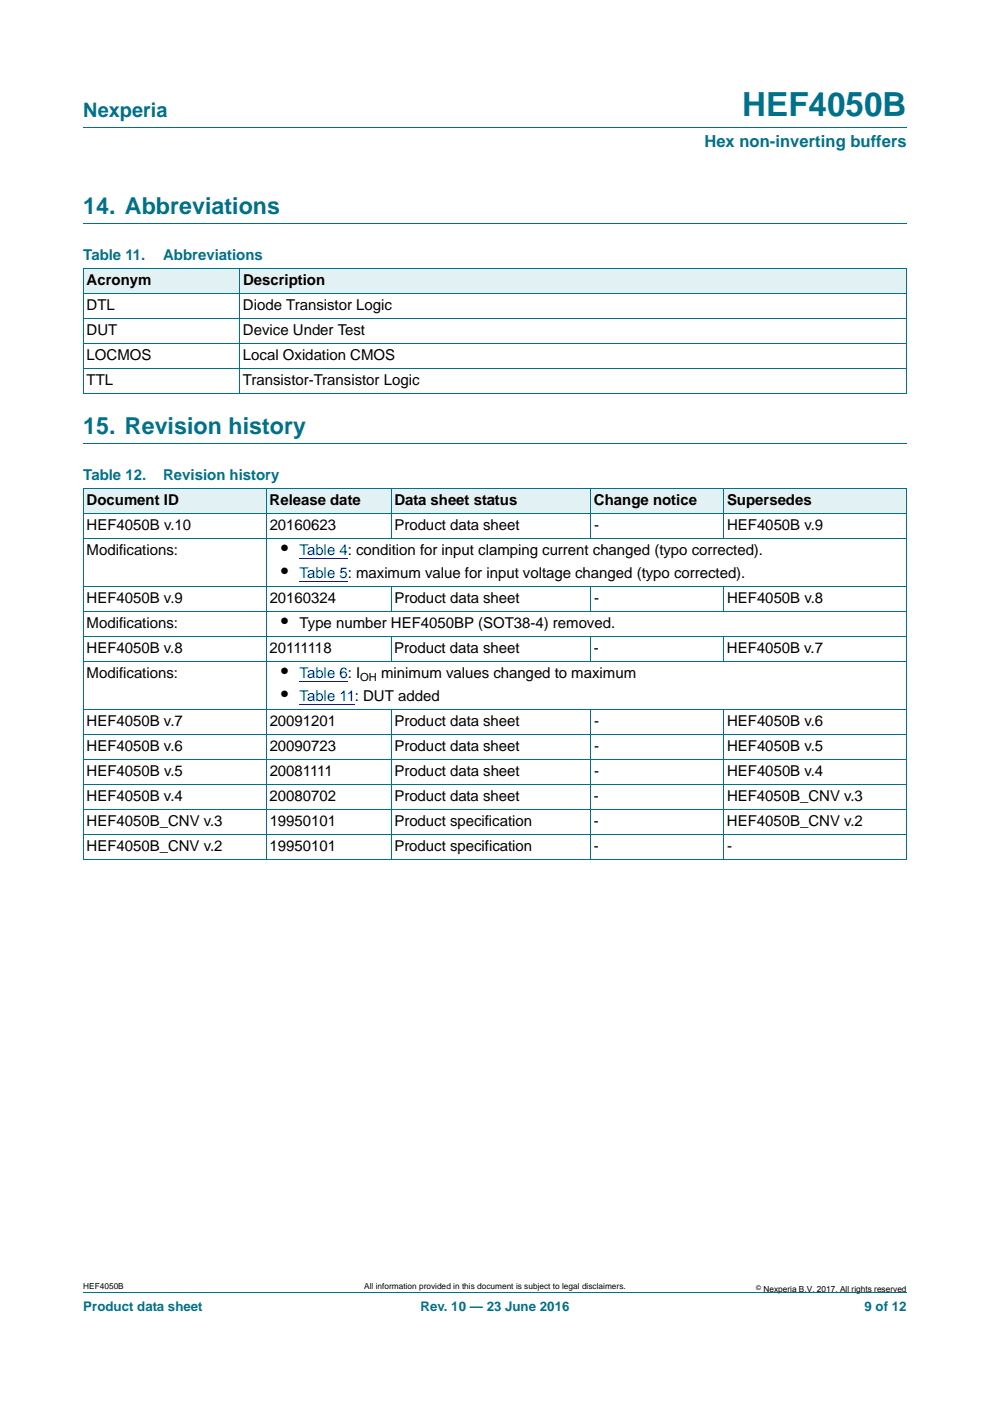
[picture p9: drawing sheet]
<svg xmlns="http://www.w3.org/2000/svg" width="210mm" height="297mm" viewBox="0 0 210 297" stroke-linecap="round" stroke-linejoin="round" font-family="sans-serif">
<defs><g id="words">
<text font-size="7" fill="#00718a" x="157.4" y="24.6">HEF4050B</text>
<g font-size="4.9" fill="#00718a">
<text x="17.7" y="45.4">14. Abbreviations</text>
<text x="17.7" y="92">15. Revision history</text>
</g>
<text font-size="4.2" fill="#00718a" x="17.7" y="24.9">Nexperia</text>
<g font-size="4.2">
<text x="59.6" y="117.6">•</text>
<text x="59.6" y="122.6">•</text>
<text x="59.6" y="133.2">•</text>
<text x="59.6" y="143.7">•</text>
<text x="59.6" y="148.7">•</text>
</g>
<text font-size="3.5" fill="#00718a" x="149.4" y="31.1">Hex non-inverting buffers</text>
<g font-size="3.2" fill="#00718a">
<text x="17.7" y="55.2">Table 11.</text>
<text x="34.6" y="55.2">Abbreviations</text>
<text x="17.7" y="101.8">Table 12.</text>
<text x="34.6" y="101.8">Revision history</text>
</g>
<g font-size="3.2">
<text x="18.4" y="65.8">DTL</text>
<text x="18.4" y="60.5">Acronym</text>
<text x="51.5" y="65.8">Diode Transistor Logic</text>
<text x="51.5" y="60.5">Description</text>
<text x="18.4" y="71.1">DUT</text>
<text x="51.5" y="71.1">Device Under Test</text>
<text x="18.4" y="76.4">LOCMOS</text>
<text x="51.5" y="76.4">Local Oxidation CMOS</text>
<text x="18.4" y="81.7">TTL</text>
<text x="51.5" y="81.7">Transistor-Transistor Logic</text>
<text x="18.4" y="107.1">Document ID</text>
<text x="57.2" y="107.1">Release date</text>
<text x="83.7" y="107.1">Data sheet status</text>
<text x="126" y="107.1">Change notice</text>
<text x="154.2" y="107.1">Supersedes</text>
<text x="18.4" y="112.4">HEF4050B v.10</text>
<text x="57.2" y="112.4">20160623</text>
<text x="83.7" y="112.4">Product data sheet</text>
<text x="126" y="112.4">-</text>
<text x="154.2" y="112.4">HEF4050B v.9</text>
<text x="18.4" y="117.6">Modifications:</text>
<text x="18.4" y="127.9">HEF4050B v.9</text>
<text x="57.2" y="127.9">20160324</text>
<text x="83.7" y="127.9">Product data sheet</text>
<text x="126" y="127.9">-</text>
<text x="154.2" y="127.9">HEF4050B v.8</text>
<text x="18.4" y="133.2">Modifications:</text>
<text x="63.5" y="133.2">Type number HEF4050BP (SOT38-4) removed.</text>
<text x="18.4" y="138.5">HEF4050B v.8</text>
<text x="18.4" y="143.7">Modifications:</text>
<text x="57.2" y="138.5">20111118</text>
<text x="80.9" y="143.7">minimum values changed to maximum</text>
<text x="83.6" y="138.5">Product data sheet</text>
<text x="126" y="138.5">-</text>
<text x="154.2" y="138.5">HEF4050B v.7</text>
<text x="18.4" y="154">HEF4050B v.7</text>
<text x="57.2" y="154">20091201</text>
<text x="83.7" y="154">Product data sheet</text>
<text x="126" y="154">-</text>
<text x="154.2" y="154">HEF4050B v.6</text>
<text x="18.4" y="159.3">HEF4050B v.6</text>
<text x="57.2" y="159.3">20090723</text>
<text x="83.7" y="159.3">Product data sheet</text>
<text x="126" y="159.3">-</text>
<text x="154.2" y="159.3">HEF4050B v.5</text>
<text x="18.4" y="164.6">HEF4050B v.5</text>
<text x="57.2" y="164.6">20081111</text>
<text x="83.7" y="164.6">Product data sheet</text>
<text x="126" y="164.6">-</text>
<text x="154.2" y="164.6">HEF4050B v.4</text>
<text x="18.4" y="169.9">HEF4050B v.4</text>
<text x="57.2" y="169.9">20080702</text>
<text x="83.7" y="169.9">Product data sheet</text>
<text x="126" y="169.9">-</text>
<text x="154.2" y="169.9">HEF4050B_CNV v.3</text>
<text x="18.4" y="175.2">HEF4050B_CNV v.3</text>
<text x="57.2" y="175.2">19950101</text>
<text x="83.7" y="175.2">Product specification</text>
<text x="126" y="175.2">-</text>
<text x="154.2" y="175.2">HEF4050B_CNV v.2</text>
<text x="18.4" y="180.5">HEF4050B_CNV v.2</text>
<text x="57.2" y="180.5">19950101</text>
<text x="83.6" y="180.5">Product specification</text>
<text x="126" y="180.5">-</text>
<text x="154.2" y="180.5">-</text>
</g>
<g font-size="3.2" fill="#00f">
<text x="63.5" y="117.6">Table 4: condition for input clamping current changed (typo corrected).</text>
<text x="63.5" y="122.6">Table 5: maximum value for input voltage changed (typo corrected).</text>
<text x="63.5" y="143.7">Table 6: I</text>
<text x="63.5" y="148.7">Table 11: DUT added</text>
</g>
<g font-size="2.8" fill="#00718a">
<text x="17.7" y="277.9">Product data sheet</text>
<text x="89.2" y="277.9">Rev. 10 — 23 June 2016</text>
<text x="183.4" y="277.9">9 of 12</text>
</g>
<text font-size="2.4" x="76.4" y="144.3">OH</text>
<g font-size="1.8">
<text x="17.7" y="273.3">HEF4050B</text>
<text x="77.2" y="273.3">All information provided in this document is subject to legal disclaimers.</text>
<text x="161.9" y="273.9">Nexperia B.V. 2017. All rights reserved</text>
</g>
<text font-size="1.4" x="160.4" y="273.4">©</text>
</g></defs>
<path d="M17.7 27h174.6M17.7 47.4h174.6M17.7 94h174.6M17.7 273.9h174.6" fill="none" stroke="#00718a" stroke-width=".21"/>
<g fill="#e2f1f4">
<path d="M17.7 57h33.1v5.3h-33.1z"/>
<path d="M50.8 57h141.5v5.3h-141.5z"/>
<path d="M17.7 103.5h38.8v5.3h-38.8z"/>
<path d="M56.5 103.5h26.4v5.3h-26.4z"/>
<path d="M82.9 103.5h42.4v5.3h-42.4z"/>
<path d="M125.3 103.5h28.2v5.3h-28.2z"/>
<path d="M153.5 103.5h38.8v5.3h-38.8z"/>
</g>
<path d="M63.5 118.3h10.3M63.5 123.3h10.3M63.5 144.5h10.3M63.5 149.4h11.8" fill="none" stroke="#00f" stroke-width=".21"/>
<g fill="none" stroke="#00718a" stroke-width=".21">
<path d="M17.6 57h174.7M17.7 57v26.4M50.8 56.9v26.6M192.3 57v26.4h-174.7M17.6 62.3h174.7M17.6 67.6h174.7M17.6 72.8h174.7M17.6 78.1h174.7M17.6 103.5l174.7 .1v78.6h-174.7M17.6 108.8h174.7M17.6 114.1h174.7M17.7 103.6v78.6"/>
<path d="M56.5 103.5v78.7M82.9 103.5v10.7M125.3 103.5v10.7M153.5 103.5v10.7M17.6 124.4h174.7M17.6 129.7h174.7M17.6 134.9h174.7M82.9 124.3v5.4M82.9 134.9v5.4M125.3 124.3v5.4M125.3 134.9v5.4M153.5 124.3v5.4"/>
<path d="M153.5 134.9v5.4M17.6 140.2h174.7M17.6 150.5h174.7M17.6 155.8h174.7M82.9 150.4v31.8M125.3 150.4v31.8M153.5 150.4v31.8M17.6 161h174.7M17.6 166.3h174.7M17.6 171.6h174.7M17.6 176.9h174.7"/>
</g>
<use href="#words"/>
</svg>
